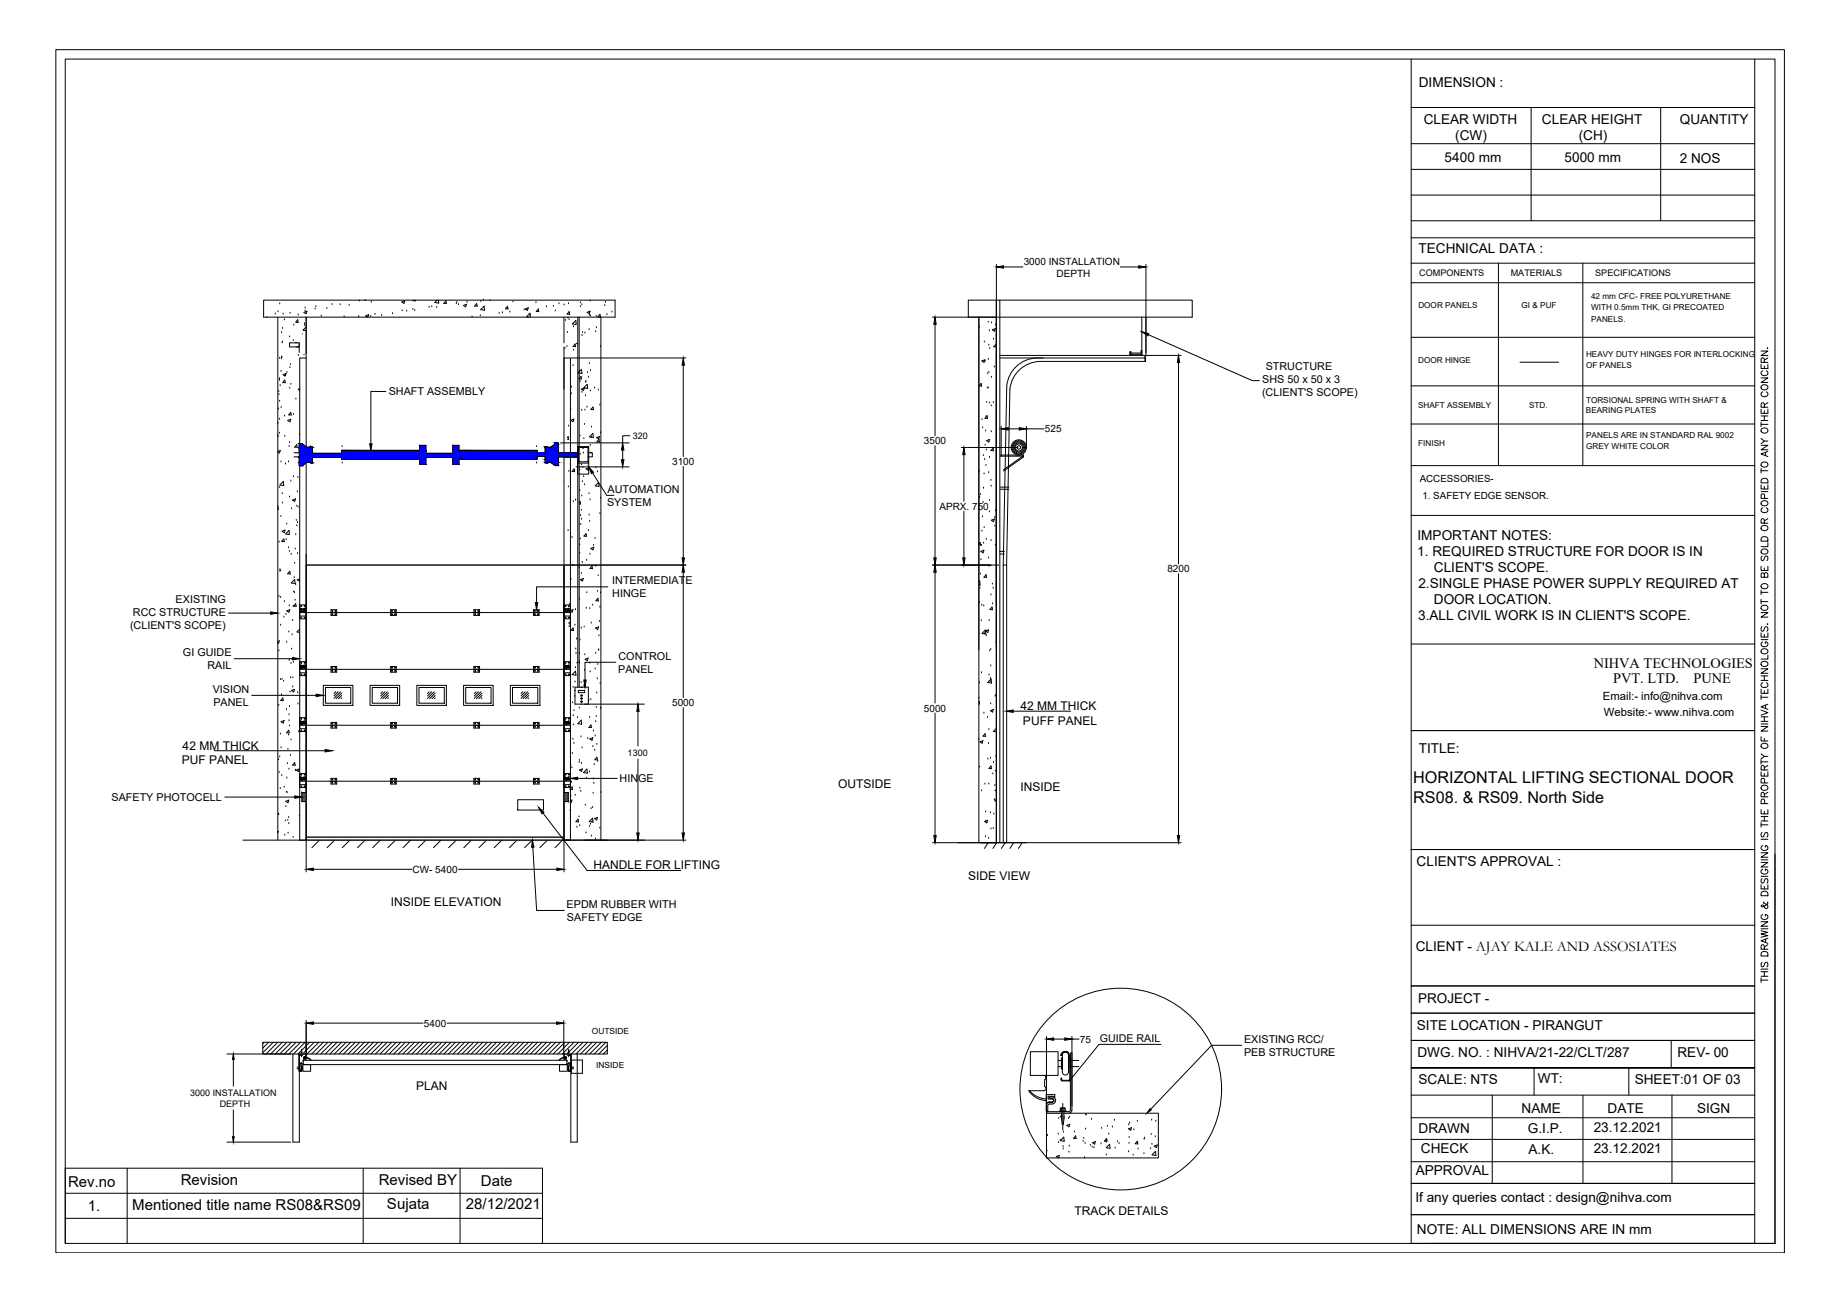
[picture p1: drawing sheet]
<svg xmlns="http://www.w3.org/2000/svg" width="594mm" height="420mm" viewBox="0 0 594 420" stroke-linecap="round" stroke-linejoin="round" font-family="sans-serif">
<defs><g id="words">
<g font-size="5.2">
<text x="456.5" y="253">HORIZONTAL LIFTING SECTIONAL DOOR</text>
<text x="456.5" y="259.3">RS08. &amp; RS09. North Side</text>
</g>
<g font-size="4.8">
<text x="22" y="383.2">Rev.no</text>
<text x="58.4" y="382.6">Revision</text>
<text x="122.3" y="382.6">Revised BY</text>
<text x="155.3" y="383">Date</text>
<text x="28.3" y="391.1">1.</text>
<text x="42.7" y="390.6">Mentioned title name RS08&amp;RS09</text>
<text x="125" y="390.5">Sujata</text>
<text x="150.5" y="390.5">28/12/2021</text>
</g>
<g font-size="4.6">
<text x="514.8" y="215.9">NIHVA TECHNOLOGIES</text>
<text x="521.1" y="220.7">PVT. LTD.</text>
<text x="547" y="220.7">PUNE</text>
</g>
<g font-size="4.4">
<text x="458.3" y="28">DIMENSION :</text>
<text x="459.9" y="40">CLEAR WIDTH</text>
<text x="498.1" y="40">CLEAR HEIGHT</text>
<text x="542.7" y="40">QUANTITY</text>
<text x="470.1" y="45.2">(CW)</text>
<text x="510" y="45.2">(CH)</text>
<text x="466.7" y="52.4">5400 mm</text>
<text x="505.4" y="52.4">5000 mm</text>
<text x="542.6" y="52.5">2 NOS</text>
<text x="458.2" y="81.6">TECHNICAL DATA :</text>
<text x="457.9" y="179.6">1. REQUIRED STRUCTURE FOR DOOR IS IN</text>
<text x="457.9" y="174.4">IMPORTANT NOTES:</text>
<text x="463.2" y="184.8">CLIENT'S SCOPE.</text>
<text x="458.2" y="190">2.SINGLE PHASE POWER SUPPLY REQUIRED AT</text>
<text x="463.2" y="195.1">DOOR LOCATION.</text>
<text x="458.1" y="200.3">3.ALL CIVIL WORK IS IN CLIENT'S SCOPE.</text>
<text x="458.3" y="243.1">TITLE:</text>
<text x="457.6" y="279.7">CLIENT'S APPROVAL :</text>
<text x="457.4" y="307.1">CLIENT - AJAY KALE AND ASSOSIATES</text>
<text x="458.1" y="324.1">PROJECT -</text>
<text x="457.7" y="332.8">SITE LOCATION - PIRANGUT</text>
<text x="457.9" y="341.4">DWG. NO. : NIHVA/21-22/CLT/287</text>
<text x="541.9" y="341.4">REV- 00</text>
<text x="458.2" y="350.1">SCALE: NTS</text>
<text x="496.8" y="349.9">WT:</text>
<text x="528.1" y="350.1">SHEET:01 OF 03</text>
<text x="491.5" y="359.4">NAME</text>
<text x="519.3" y="359.4">DATE</text>
<text x="548.2" y="359.4">SIGN</text>
<text x="458.3" y="365.9">DRAWN</text>
<text x="493.6" y="365.8">G.I.P.</text>
<text x="514.9" y="365.4">23.12.2021</text>
<text x="459" y="372.4">CHECK</text>
<text x="493.8" y="372.8">A.K.</text>
<text x="514.9" y="372.4">23.12.2021</text>
<text x="457.3" y="379.6">APPROVAL</text>
<text x="457.2" y="388.2">If any queries contact : design@nihva.com</text>
<text x="457.7" y="398.6">NOTE: ALL DIMENSIONS ARE IN mm</text>
</g>
<g font-size="3.9">
<text x="329.7" y="229.4">42 MM THICK</text>
<text x="330.5" y="234.1">PUFF PANEL</text>
<text x="59" y="242.2">42 MM THICK</text>
<text x="58.8" y="246.8">PUF PANEL</text>
<text x="270.8" y="254.5">OUTSIDE</text>
<text x="329.6" y="255.4">INSIDE</text>
<text x="191.7" y="280.5">HANDLE FOR LIFTING</text>
<text x="312.8" y="284.3">SIDE VIEW</text>
<text x="126.2" y="292.7">INSIDE ELEVATION</text>
<text x="134.5" y="352.1">PLAN</text>
<text x="347.1" y="392.2">TRACK DETAILS</text>
</g>
<g font-size="3.7">
<text x="517.8" y="226.1">Email:- info@nihva.com</text>
<text x="518.1" y="231.4">Website:- www.nihva.com</text>
</g>
<g font-size="3.5">
<text x="408.9" y="119.6">STRUCTURE</text>
<text x="407.8" y="123.8">SHS 50 x 50 x 3</text>
<text x="125.6" y="127.7">SHAFT ASSEMBLY</text>
<text x="407.7" y="128">(CLIENT'S SCOPE)</text>
<text x="196.3" y="159.1">AUTOMATION</text>
<text x="196.1" y="163.3">SYSTEM</text>
<text x="197.8" y="188.6">INTERMEDIATE</text>
<text x="56.7" y="194.7">EXISTING</text>
<text x="197.8" y="192.9">HINGE</text>
<text x="42" y="203.1">(CLIENT'S SCOPE)</text>
<text x="42.9" y="198.9">RCC STRUCTURE</text>
<text x="59.1" y="211.9">GI GUIDE</text>
<text x="199.8" y="213.1">CONTROL</text>
<text x="67" y="216.1">RAIL</text>
<text x="199.7" y="217.2">PANEL</text>
<text x="68.7" y="223.8">VISION</text>
<text x="68.9" y="227.9">PANEL</text>
<text x="200.2" y="252.6">HINGE</text>
<text x="36" y="258.7">SAFETY PHOTOCELL</text>
<text x="183" y="293.2">EPDM RUBBER WITH</text>
<text x="183.2" y="297.4">SAFETY EDGE</text>
<text x="355.3" y="336.5">GUIDE RAIL</text>
<text x="401.9" y="336.7">EXISTING RCC/</text>
<text x="401.9" y="340.9">PEB STRUCTURE</text>
</g>
<g font-size="3.2">
<text x="330.7" y="85.4">3000 INSTALLATION</text>
<text x="341.3" y="89.3">DEPTH</text>
<text x="298.5" y="143.5">3500</text>
<text x="337.6" y="139.6">525</text>
<text x="217.1" y="150.2">3100</text>
<text x="458.6" y="155.8">ACCESSORIES-</text>
<text x="459.5" y="161">1. SAFETY EDGE SENSOR.</text>
<text x="303.5" y="164.6">APRX. 750</text>
<text x="377.1" y="184.8">8200</text>
<text x="217.1" y="228">5000</text>
<text x="298.5" y="229.8">5000</text>
<text x="133.3" y="281.9">CW- 5400</text>
<text x="137" y="331.6">5400</text>
<text x="348.9" y="336.7">75</text>
</g>
<g font-size="2.9">
<text x="458.5" y="89.2">COMPONENTS</text>
<text x="488" y="89.2">MATERIALS</text>
<text x="515.3" y="89.2">SPECIFICATIONS</text>
<text x="204.4" y="141.7">320</text>
<text x="202.8" y="244">1300</text>
<text x="61.5" y="353.9">3000 INSTALLATION</text>
<text x="71" y="357.4">DEPTH</text>
</g>
<g font-size="2.7">
<text x="191.2" y="333.9">OUTSIDE</text>
<text x="192.6" y="345">INSIDE</text>
</g>
<g font-size="2.6">
<text x="458.2" y="99.6">DOOR PANELS</text>
<text x="491.5" y="99.6">GI &amp; PUF</text>
<text x="514" y="96.6">42 mm CFC- FREE POLYURETHANE</text>
<text x="514" y="100.2">WITH 0.5mm THK, GI PRECOATED</text>
<text x="514" y="104.1">PANELS.</text>
<text x="458.2" y="117.2">DOOR HINGE</text>
<text x="512.4" y="115.2">HEAVY DUTY HINGES FOR INTERLOCKING</text>
<text x="512.4" y="118.8">OF PANELS</text>
<text x="458.1" y="131.8">SHAFT ASSEMBLY</text>
<text x="494" y="131.8">STD.</text>
<text x="512.4" y="130.3">TORSIONAL SPRING WITH SHAFT &amp;</text>
<text x="512.3" y="133.4">BEARING PLATES</text>
<text x="512.4" y="141.4">PANELS ARE IN STANDARD RAL 9002</text>
<text x="458.2" y="144.1">FINISH</text>
<text x="512.4" y="145.1">GREY WHITE COLOR</text>
</g>
</g></defs>
<!-- layer: 0 -->
<g fill="none" stroke="#000" stroke-width=".32">
<path d="M18 16h558.4v388.6h-558.4zM21.1 19.1h552.3v382.5h-552.3zM455.9 19.1v382.5h111v-382.5M455.9 34.7h111M494.6 34.7v36.6M536.5 34.7v36.6M455.9 54.7h111M455.9 46.4h111M455.9 76.8h111M455.9 63h111M455.9 71.3h111M85.2 96.9h113.5v5.5h-113.5z"/>
<path d="M90.4 98.1h.1M98.6 99.5h.1M101.8 99.8h.1M102 99.1h.1M105.6 99.6h.1M107.3 98.4h.1M109.9 98.4h.1M112.8 98.6h.1M116.1 97.2h.1M118 97h.1M119.9 97.6h.1M129.8 97.5l1-.3-.3 .8z"/>
<path d="M133.4 99.9h.1M133.5 96.9l-.1 .2 .8 .1v-.3M138.6 99.2h.1M139.5 99.1h.1M141.1 99.3h.1M141.2 96.9l-.7 .8 1.2 .2-.1-1M144 97.2l.2 .8h-.8zM147.4 98.1h.1M147.6 97.7h.1M148.1 98.4h.1M149.8 98.6l.9-.3-.3 .8zM150.9 97.6h.1"/>
<path d="M154 98l.2 .9-.9-.1zM155.3 97.4h.1M156.1 96.9h.1M156.4 98.9l.1 1.3-1.2-.2zM158.3 97.2h.1M163.9 98.9l.2 .9-.8-.1zM165.7 97.5h.1M169.7 99.8l1-.4-.3 .8zM173.1 97.8h.1M173.9 99.8l.2 .8h-.9zM176.5 99.1h.1M178.8 98.9h.1"/>
<path d="M180.6 98.1h.1M182.2 98.5h.1M183.6 98.1h.1M187.5 99h.1M187.5 97.8h.1M188 98.4h.1M190.6 97.2h.1M195.4 98.7h.1M195.6 97.6h.1M321.9 85.4v186.7M324.2 86.2h6.2M361.9 86.2h6"/>
<path d="M370.2 85.4v29.4M455.8 85h111M455.9 91.3h111M484.1 85v65.4M511.3 85v65.4M86.2 102.4h.1M88.9 101.4h.1M89.7 102.4v168.9M89.8 100.7h.1M90.3 115.7h.1M90.8 119.9h.1M90.9 115.9h.1"/>
<path d="M90.9 107.4h.1M90.9 115.3h.1M91.1 115.5h.1M91.1 110.7h.1M91.3 110.5h.1M91.3 106.1h.1M91.5 101.5h.1M91.9 103.3h.1M93.6 110.7h3.1v1.3h-3.1zM93.6 108.8h.1M93.7 118.8h.1M93.7 101.2h.1"/>
<path d="M93.8 117.8h.1M94.7 110h.1M94.9 105h.1M95.4 110.7h.3M95.6 112h1.1v1.8M96.2 103.2l.1 .9h-.8zM96.3 101.7h.1M96.3 114.8h.1M96.7 110.7v1.3M96.8 115.6h2.1v155.7h-2.1zM97.8 107.8v.1M98.2 100.9l1-.4-.3 .9z"/>
<path d="M98.3 114.5l-.2 .1M98.4 104.5h.1M98.4 105.1h.1M98.6 100.5h.1M98.9 105.6l-1 1 1 .2M98.9 102.4v13.2M103.8 102.1h.1M111.2 102.4h.1M115.9 102.2h.1M118.8 102.4l-.7-.4 1-.4-.3 .8M119.8 102.2h.1M121.1 101.5h.1"/>
<path d="M123.3 101.9h.1M126.8 101.3h.1M129.9 100.4h.1M131.4 100.5h.1M134 100.3h.1M152.5 102.4h.1M155.2 102h.1M161.3 101.2h.1M162.3 101h.1M164.7 100.8h.1M169.3 100.1h.1M170 100.1h.1"/>
<path d="M170.9 102.4l-.8-.1 1.1-1.1 .1 1.2M171.3 101.8h.1M179.4 100.4h.1M182.2 115.6h2.1v155.7h-2.1zM182.2 102.4v8.3M182.2 112v13.7M182.5 112.6h.1M182.7 103.5h.1M183.1 112h.1M183.3 107.3h.1M183.5 102.7h.1M183.8 103.3h.1"/>
<path d="M183.9 100.6l.1 .9-.8-.1zM184.6 115.6h37M185.1 118.1h.1M185.3 105.5h.1M185.3 113.1h.1M185.8 111.1l.1 .9-.8-.1zM186 103.5l.2 1.3-1.3-.2zM186.6 110.8l-.3 .1 .3 .3M186.7 102.4v119.5M187.1 102.4v119.5M187.2 120h.1M187.9 119.3l.1 1.3-1.2-.2z"/>
<path d="M188 108.3h.1M188.2 107.4h.1M189 107.6h.1M189.6 100.9l1-.4-.3 .8zM190.3 106.5h.1M190.4 117.4h.1M190.5 101.8h.1M190.8 119.7h.1M190.8 102.1h.1M192.4 107.1h.1M192.6 102.1h.1M192.7 105.8h.1"/>
<path d="M193.8 101.5l.2 .9-.9-.1zM194 111.9h.1M194.1 102.4v168.9M196.1 101.7h.1M197.7 100.8h.1M220.7 117.9v29.6M301.2 102.4h83.9v-5.5h-72.3v5.5M302.1 104.7v36.1M316.2 102.4h5.7v169.7h-5.7zM316.2 102.4v107.5M316.4 105.7h.1M317.2 116.6l1-.4-.3 .8z"/>
<path d="M318 110.5h.1M318.3 116.7h.1M319.2 104.1h.1M319.3 116.1h.1M319.4 111.5h.1M319.6 106.8h.1M319.7 112.6h.1M320.3 104.3h.1M320.6 106.5l.9-.4-.2 .9zM321 109.6h.1M321.2 118.5h.1M321.6 105h.1"/>
<path d="M321.9 111.1l-.9 .9 .9 .1M365 113.6h.3v1h-.3zM365.3 114.4h3.6M368.9 102.4v12.4M368.9 113.2h-.3v.8h-3.3M370 115.6h-34.8a10 10 0 0 0-10 9.1l-1.1 57.8M370 114.8v1.9h-33.8a10 10 0 0 0-10 9.1M370.3 114.8h11.2M371 108.1l33.6 14.8h2.3M380.7 117.1v65M455.9 108.9h111M491 117h12.5"/>
<path d="M568.9 117.7v1.3h2.2v-1.3M568.9 113.4h2.2l-2.2 1.4h2.2M569.4 119.7a.8 .8 0 0 0-.5 1 .8 .8 0 0 0 .8 .6h.6a.8 .8 0 0 0 .8-.6 .8 .8 0 0 0-.5-1M570 117l-.2-1.2-.3-.2-.4 .1-.2 1.3h2.2M570 118.2v.8M570.9 112.4h.2zM571.1 115.6l-1.1 .7M89.8 136.7h.1M89.9 132.1h.1M90.1 126.4h.1M90.1 127.5h.1M90.3 139.9h.1"/>
<path d="M90.3 122.8h.1M90.3 135.4h.1M90.3 122.3h.1M90.3 129.6h.1M90.5 124.6h.1M90.8 131.6h.1M91.4 121l1-.4-.3 .9zM91.9 134.4h.1M92 122.7l.2 .9-.9-.1zM92.7 120.3h.1M93 135.8l.9-.4-.3 .8zM93.6 125.4h.1"/>
<path d="M93.9 133.2l.2 .8h-.8zM94 124.1h.1M94.8 133.8h.1M95.6 128.9h.1M96.8 125.5l-.5 .2 .5 .3M124.7 126.5l-4.9-.1v16.9M183.7 137.6h.1M184.4 132.2h.1M184.4 135.7l1-.3-.3 .8zM184.5 127.2h.1M184.7 125h.1M187.4 123.2h.1"/>
<path d="M187.7 121.5l.2 .9-.9-.1zM187.8 125.7l1-.4-.3 .8zM187.9 132.5h.1M188 126.7h.1M188.8 137.1h.1M189 132.4h.1M189.1 127.8h.1M189.2 123.5h.1M189.3 123.2h.1M189.6 131.5h.1M189.7 124.1l.1 1.4-1.2-.2zM189.8 120.3h.1"/>
<path d="M190.1 121.8h.1M190.7 126.3h.1M191.1 137.9h.1M191.5 140l.2 1.3-1.3-.2zM191.6 131.4l.1 .9-.8-.1zM192.1 125.3h.1M193.3 126h.1M193.8 130.8h.1M194 139.8h.1M316.9 123.8l.2 .9-.8-.1zM317.2 135.5h.1M317.4 138.2h.1"/>
<path d="M318.4 139.2h.1M318.6 134.6h.1M318.7 129.9h.1M318.9 134.3l.1 .8h-.8zM318.9 125.3h.1M319.1 120.7h.1M319.3 125.3h.1M319.5 120.3h.1M319.7 130.1h.1M320.2 131.1h.1M320.2 139.4h.1M320.3 121.9h.1"/>
<path d="M320.9 130.1h.1M323.4 137.7v9.6M325.7 138.5h3.6M326.2 125.8l-1 56.7M331.6 137.7v6.5M331.6 138.5h5.7M455.8 124.6h111M455.8 136.9h111M568.9 132.1v1.4h2.2v-1.4M568.9 122h2.2l-2.2 1.5h2.2M568.9 136.3v1.5M568.9 137.1h2.2"/>
<path d="M568.9 135.8h2.2M568.9 134.3h2.2M569 138.6a1.09 1.09 0 0 1 1.4-.4 1.09 1.09 0 0 1 .6 1.3 1.09 1.09 0 0 1-1.4 .4 1.09 1.09 0 0 1-.6-1.3zM569 124.7a1.09 1.09 0 0 1 1.4-.5 1.09 1.09 0 0 1 .6 1.3 1.09 1.09 0 0 1-1.4 .4 1.09 1.09 0 0 1-.6-1.2zM569.4 126.5a.8 .8 0 0 0-.5 1 .8 .8 0 0 0 .8 .6h.6a.8 .8 0 0 0 .8-.6 .8 .8 0 0 0-.5-1M570 131.5l-.2-1.2-.7-.1-.2 1.3h2.2M570 132.7v.8M570 134.3v1.5M571.1 130.1l-1.1 .7M89.7 140.4v.6M89.7 145.8l.9-.3-.3 .8-.6-.4M90.2 157.5h.1"/>
<path d="M90.8 149.2h.1M91.2 159.4h.1M91.5 155.5l.2 1.3-1.3-.2zM92 140.9h.1M92.2 149.9h.1M93.2 149.2h.1M93.4 144.2h.1M93.6 142.9h.1M94 155.4h.1M94.8 154h.1M95 147.5h1.7v2.9h1.1l1.3-1.1 1.8 .2v-1.8h9.5v.6h24.3l.4-.1M95.8 143.6l.2 .9-.8-.1z"/>
<path d="M96.1 158.8h.1M96.2 154.2h.1M96.4 149.6h.1M96.6 145h.1M96.7 148.3h.1M96.7 140.3h.1M100.3 144.3h.1M100.3 144.3v.1h-1.2l-1.3-1.1h-1.1v2.9h-1.7M100.3 144.3h.6v2.1h9.5v-1h24.3l.4 .2M110.5 144.3h.1M110.5 149.5h.1M135.1 145.6h.1"/>
<path d="M135.1 148.2h.1M135.1 145.6h.5v-1.8h2v2.6h8.7v-2.6h2v1.8h.5M135.1 148.2h.5v1.7h2v-2.2h8.7v2.2h2v-1.7h.5M148.8 145.6h.1M148.8 148.2h.1M148.8 145.6l.3-.2h24.4v1M173.3 144.3h.1M173.3 149.5h.1M181.1 143h22.1M183.3 141.3l.2-.3 .2 .9-.4-.1M183.6 157.3h.1M183.8 152.2h.1"/>
<path d="M185.5 151.5l.1 .8-.8-.1zM185.6 152.1h.1M186.1 150.8h17.1M186.6 146.2h-6.2v-3.2h-1.1v.4l-1.4 1-1.8-.2v2.2h-2.6M186.6 144.2h3.6v5.4h-3.6zM186.6 149.6v3.5h3.6v-3.5M186.6 147.5h-6.2v2.9h-1.1l-1.4-1.1-1.8 .2v-2.1h-2.6v.9h-24.4l-.3-.1M186.8 144.5h3.1v4.6h-3.1zM187.3 151.8h.1M187.3 158.4h.1M187.4 140.8h.1M187.4 146.8h.1"/>
<path d="M187.9 150.1h.1M188.1 155.6h.1M188.3 150.9h.1M188.3 145h.1M188.5 146.3h.1M188.6 153.9h.1M188.6 141.7h.1M188.9 156.6h.1M189.3 151.4l1-.4-.3 .9zM189.9 146.2h1.5v1.3h-1.5M190.3 159.4h.1M190.7 143.8h.1"/>
<path d="M190.9 146.3h.1M191.1 141.3h.1M191.4 152.7l4.6 7.3h2.3M192.5 151.1h.1M192.7 141.3l1-.3-.3 .8zM193 152.4h.1M193.4 155.8l.1 1.3-1.2-.2zM193.5 141.9l.2 .9-.9-.1zM201.2 145.3v3.2M203.5 140.7h-2.3v2.3M220.7 150.7v29.5M302.1 144v36.2"/>
<path d="M310.6 144.5h18.2M311.4 146.8v15.1M316.2 152v.3M316.7 159.7h.1M317.7 147.1h.1M317.7 157.7h.1M317.9 153h.1M318.1 148.4h.1M318.2 143.8h.1M318.5 150.3h.1M318.7 145.3h.1M318.7 142.3l1-.4-.3 .9z"/>
<path d="M319.4 152.6h.1M319.7 147.7h.1M320.1 155.1h.1M320.2 157h.1M320.8 144.7l.2 .9-.9-.1zM323.2 147h7.4v.6l-6.4 4.5M323.2 147.3h7.1l-6.2 4.5M455.9 150.4h111M568.9 156.6v1.3h2.2v-1.3M568.9 143.8h2.2l-2.2 1.5h2.2M568.9 151.3v1.4M568.9 158.8h2.2"/>
<path d="M568.9 152h2.2M568.9 141.6l1.1 .8M569 154.9a1.23 1.23 0 0 1 2.1 .3v.7h-2.2zM569.2 149.4a1.07 1.07 0 0 1 1.3-.1 1.07 1.07 0 0 1 .5 1.1 1.09 1.09 0 0 1-1.4 .5 1.09 1.09 0 0 1-.6-1.3zM570 157.1v.8M570.4 146.1v1M571.1 145.8l-2.2 .8 2.2 .9M571.1 142.4h-1.1l-1.1 .9M89.7 163.6h.1M89.7 163.6l.2 .9h-.2M90.2 175h.1M90.7 166.8h.1"/>
<path d="M91.1 171.6l1-.4-.3 .8zM91.2 162.5h.1M91.7 174.1l.1 .8h-.8zM92.5 174.2h.1M92.6 169.2h.1M93.2 176.9h.1M93.4 171.3l.1 1.3-1.2-.1zM93.5 178.1h.1M93.5 160.5h.1M94.1 179h.1M94.2 164.3h.1M94.5 161.5l1-.4-.3 .9z"/>
<path d="M95.4 177.3h.1M95.5 172.7h.1M95.7 168.1h.1M95.9 163.4h.1M95.9 169.8h.1M96.1 168.8h.1M96.1 178.8h.1M96.3 163.8h.1M98.9 179v92.3M183.5 171.2v.1M184.8 173.6h.1M185.2 162h.1"/>
<path d="M186 161.5h.1M187.1 162.2l.3-.3 .1 .9-.4-.1M187.3 178.7h.1M187.3 176h.1M187.4 174h.1M187.6 166.5h.1M187.6 169.4h.1M187.8 164.8h.1M187.8 167.7h.1M187.9 160.2h.1M189.3 172.3l.2 .9-.9-.1zM190.1 171.4h.1"/>
<path d="M190.3 166.4h.1M190.5 168.4h.1M190.6 179h.1M190.6 161.4h.1M190.9 177.1l.9-.4-.2 .9zM191.8 176.2h.1M192.2 173.9h.1M193.8 165.9h.1M194 160.9h.1M311.4 165.1v15.1M316.2 175.6l.4-.4 .2 .8h-.6M316.5 160.6h.1"/>
<path d="M316.9 178.1l.9-.4-.2 .8zM317.1 176.1h.1M317.2 171.5h.1M317.4 166.9h.1M317.6 162.3h.1M317.8 175.4h.1M317.9 170.4h.1M318.6 174.2h.1M319.6 161.6h.1M319.6 165.3h.1M320.2 174.6h.1M320.2 168l1-.4-.3 .9z"/>
<path d="M321.3 167.1h.1M321.4 169.9h.1M321.6 176.1h.1M321.6 164.9h.1M455.9 166.5h111M569 173.7a1.23 1.23 0 0 1 2.1 .3v.8h-2.2zM569 162.1a1.09 1.09 0 0 1 1.4-.4 1.09 1.09 0 0 1 .6 1.2 1.09 1.09 0 0 1-1.4 .5 1.09 1.09 0 0 1-.6-1.3zM569.2 179.6l-.3 .5 .3 .9 .5-.2 .8-1.2h.3l.3 .5-.3 .9M569.2 177.5a1.07 1.07 0 0 1 1.3-.2 1.07 1.07 0 0 1 .5 1.2 1.09 1.09 0 0 1-1.3 .5 1.09 1.09 0 0 1-.7-1.3zM569.2 169.9a1.07 1.07 0 0 1 1.3-.1 1.07 1.07 0 0 1 .5 1.1 1.09 1.09 0 0 1-1.4 .5 1.09 1.09 0 0 1-.6-1.3zM569.4 164a.8 .8 0 0 0-.5 .9 .8 .8 0 0 0 .8 .7h.6a.8 .8 0 0 0 .8-.7 .8 .8 0 0 0-.5-.9M570 169l-.2-1.3-.3-.2-.4 .1-.2 1.4h2.2"/>
<path d="M570.1 161l-.1-1.3-.4-.2-.5 .1-.2 1.4h2.2M571.1 175.3v1.2h-2.2M571.1 167.5l-1.1 .7M73.8 198h13.6M90.1 192.6h.1M90.4 184.5h.1M90.4 184h.1M90.7 192.9h.1M90.7 184.3h.1M91.7 199.3h.1M91.9 194.3h.1M92.4 198.4h.1"/>
<path d="M92.6 197.3l1-.4-.3 .8zM93.5 195.7h.1M93.6 184.5l.2 .9-.9-.1zM94.7 195.8h.1M94.9 191.2h.1M95 186.5h.1M95.1 191.4h.1M95.2 187.1l.1 1.4-1.2-.2zM95.2 181.9h.1M95.4 193.8h.1M95.5 188.8h.1M95.5 195l.2 .8-.8-.1z"/>
<path d="M96.8 186.9l-.8 .3 .7 .5 .1-.3M96.8 195.4v4.5h2.1M98.9 182.5h83.3v88.8M98.9 197.8h83.3M106.9 196.9h1.9v1.9h-1.9zM126.2 196.9h1.8v1.9h-1.8zM153.1 196.9h1.8v1.9h-1.8zM172.3 196.9h1.9v1.9h-1.9zM182.5 182.5h39.1M184.1 195.1h.1M184.1 197.2l1-.3-.3 .8zM184.3 195.4v4.5h-2.1"/>
<path d="M184.5 187.1h.1M185 182.5h.1M185.9 196.9h.1M187.1 183.3h.1M187.2 193.5h.1M187.5 187.2l1-.4-.3 .8zM187.8 185.2h.1M188.1 181.6h.1M189.4 196.4h.1M189.5 181h.1M189.6 191.4h.1M190.5 196.6h.1"/>
<path d="M191.2 182.8l.2 .8h-.8zM191.5 195.4h.1M192.4 182.9h.1M193 191h.1M193.2 193.2l.1 .9-.8-.1zM193.2 185.9h.1M193.8 196.1h.1M194 191.5h.1M196.3 189.5h-23v5.1M220.7 184.8v40.5M301.2 182.5h21.5M302.1 184.8v42.3"/>
<path d="M316.2 187.9l.3-.3 .1 1.4-.4-.1M316.4 194.6h.1M316.5 190h.1M316.7 185.4h.1M316.9 180.8h.1M317.2 195.5h.1M317.8 195.7h.1M318.5 185.6l.2 .9-.8-.1zM319.4 180.2h.1M319.6 182.9h.1M320.1 192.2h.1M320.5 196.1l.1 .8-.8-.1z"/>
<path d="M320.6 188.6h.1M320.7 195h.1M320.8 190h.1M321.9 193.7v.1M380.7 185.3v84.5M568.9 197.8h2.2l-2.2 1.5h2.2M568.9 182.9v1.3h2.2v-1.3M568.9 190.6v1.4M568.9 193.6v1.4M568.9 194.3h2.2M568.9 191.3h2.2M569 195.9a1.09 1.09 0 0 1 1.4-.5 1.09 1.09 0 0 1 .6 1.3 1.09 1.09 0 0 1-1.4 .4 1.09 1.09 0 0 1-.6-1.2z"/>
<path d="M569.2 188.7a1.07 1.07 0 0 1 1.3-.2 1.07 1.07 0 0 1 .5 1.2 1.09 1.09 0 0 1-1.4 .5 1.09 1.09 0 0 1-.6-1.3zM570 185.5l.4-.5 .5 .1 .2 .4v.9h-2.2l.2-1.3 .7 .1 .2 1.2M570 183.4v.8M75.7 212.7h18.8M89.7 207.2l.5-.2-.2 .8-.3-.1M90.1 210.2h.1M90.6 219.5h.1M90.7 201.9h.1M91.1 219.4h.1M91.6 220h.1M92.6 207.4h.1M93.3 204.1h.1"/>
<path d="M93.4 213.3h.1M93.9 218.9h.1M94 214.3h.1M94.2 209.7h.1M94.3 212.9h.1M94.4 205h.1M94.5 200.4h.1M94.6 218.9h.1M94.8 213.9h.1M96.8 206.1v.1M96.8 203.2l-.9 .9 .9 .1M96.8 213.7v4.5h2.1"/>
<path d="M98.9 216.2h83.3M106.9 215.2h1.9v1.9h-1.9zM126.2 215.2h1.8v1.9h-1.8zM153.1 215.2h1.8v1.9h-1.8zM172.3 215.2h1.9v1.9h-1.9zM183.7 201.3l.4-.4 .1 1.3h-.5M184.3 213.7v4.5h-2.1M185.1 202.8l.2 .9-.8-.1zM185.7 201.9h.1M185.9 216.7l.2 1.4-1.3-.2zM185.9 215.6h.1M186 209.6h.1"/>
<path d="M186.1 211h.1M186.3 206.4h.1M186.6 213.8l-.2 .2h.2M187.1 213.4v.7M187.2 211.1h.1M187.3 206.7h.1M187.8 202.8h.1M188.7 202.5h.1M188.8 216.5h.1M188.9 211.5h.1M189 212.9l1-.4-.3 .9zM190.5 214.2h.1"/>
<path d="M190.7 217h.1M191 201.2h.1M192.3 216h.1M192.4 202.8l1-.3-.3 .8zM192.5 211h.1M193 219.2h.1M193.1 214.6h.1M193.3 210h.1M193.4 209.9h.1M193.5 205.3h.1M193.6 200.7h.1M198.9 213.9h-9.9v5.7"/>
<path d="M317 200.5h.1M317.1 217.3h.1M318 204.7h.1M318.3 203.5l.2 1.3-1.3-.2zM318.4 203.8l1-.4-.3 .9zM318.6 205.3h.1M319.5 218h.1M319.5 200.4h.1M319.8 210.2h.1M320 219.1h.1M320.1 215.1h.1M320.1 209.7h.1"/>
<path d="M320.2 219.3l.1 1.3-1.2-.2zM321.9 207.1v.2M455.9 208h111M568.9 216h2.2l-2.2 1.4h2.2M568.9 204.4v1.3h2.2v-1.3M568.9 219.7h2.2M568.9 218.3h2.2M568.9 206.6h2.2M569 214a1.09 1.09 0 0 1 1.4-.4 1.09 1.09 0 0 1 .6 1.2 1.09 1.09 0 0 1-1.4 .5 1.09 1.09 0 0 1-.6-1.3zM569 209.9a1.09 1.09 0 0 1 1.4-.4 1.09 1.09 0 0 1 .6 1.3 1.09 1.09 0 0 1-1.4 .4 1.09 1.09 0 0 1-.6-1.3zM569.2 202.4l-.3 .5 .3 1 .5-.2 .8-1.3h.3l.3 .5-.3 1M569.4 207.3a.8 .8 0 0 0-.5 .9 .8 .8 0 0 0 .8 .7h.6a.79 .79 0 0 0 .8-.8 .79 .79 0 0 0-.8-.8v.5"/>
<path d="M570 204.9v.8M570 218.3v1.4M570.9 201.6h.2zM571.1 211.6v1.2h-2.2M81.3 224.6h20.8M90.1 227.8h.1M90.6 237.1h.1M90.8 233.1l1-.4-.3 .8zM90.9 224.4h.1M91.4 225.4l.1 .9-.8-.1zM92.5 229.2h.1M93.2 237.4h.1"/>
<path d="M93.3 235.8l.1 .9-.8-.1zM93.4 232.8h.1M93.4 230.8h.1M93.5 228.1h.1M93.6 234.4h.1M93.7 223.5h.1M94 239h.1M94.2 223l1-.4-.3 .9zM94.5 221.9h.1M96.2 223.7h.1M96.3 227.4h.1M96.5 236.3h.1"/>
<path d="M96.8 231.8v4.4h2.1M98.9 234.2h83.3M104.4 221.3h9.6v6.5h-9.6zM105.1 222h8.2v5.1h-8.2zM106.9 233.3h1.9v1.8h-1.9zM108.5 223.4l-.6 .6M109.2 223.4l-1.3 1.3M110 223.4l-2.1 2.1M110.4 223.8l-1.8 1.8M110.4 224.6l-1 1M110.4 225.4l-.2 .2M119.5 221.3h9.6v6.5h-9.6z"/>
<path d="M120.2 222h8.2v5.1h-8.2zM123.6 223.4l-.6 .6M124.3 223.4l-1.3 1.3M125.1 223.4l-2.1 2.1M125.5 223.8l-1.8 1.8M125.5 224.6l-1 1M125.5 225.4l-.2 .2M126.2 233.3h1.8v1.8h-1.8zM134.7 221.3h9.5v6.5h-9.5zM135.3 222h8.2v5.1h-8.2zM138.7 223.4l-.6 .6M139.4 223.4l-1.3 1.3"/>
<path d="M140.2 223.4l-2.1 2.1M140.6 223.8l-1.8 1.8M140.6 224.6l-1 1M140.6 225.4l-.2 .2M149.8 221.3h9.5v6.5h-9.5zM150.4 222h8.2v5.1h-8.2zM153.1 233.3h1.8v1.8h-1.8zM153.8 223.4l-.6 .6M154.6 223.4l-1.4 1.3M155.3 223.4l-2.1 2.1M155.7 223.8l-1.8 1.8M155.7 224.6l-1 1"/>
<path d="M155.7 225.4l-.2 .2M164.9 221.3h9.5v6.5h-9.5zM165.6 222h8.1v5.1h-8.1zM168.9 223.4l-.6 .6M169.7 223.4l-1.4 1.3M170.4 223.4l-2.1 2.1M170.8 223.8l-1.8 1.8M170.8 224.6l-1 1M170.8 225.4l-.2 .2M172.3 233.3h1.9v1.8h-1.9zM184.3 231.8v4.4h-2.1M185 227h.1"/>
<path d="M185.1 238.7h.1M185.2 222h.1M185.2 231.1h.1M185.2 234.1h.1M185.4 229.5h.1M185.6 224.9h.1M185.8 220.2h.1M185.8 222.9v.2M186.6 231.8h.1M186.8 223h2.1v.7h-2.1zM187.1 228.7h.1M187.7 238h.1"/>
<path d="M187.7 220.4h.1M187.8 232.6l.1 1.3-1.2-.2zM188.6 221.5h.1M189.9 238.5h.1M190.1 227.4v-5.5h-4.3v5.5h22.4M190.2 226.3h.1M190.5 231.7h.1M190.5 238.6l1-.4-.3 .9zM190.9 225.9h.1M190.9 234.1l.2 .9-.9-.1zM191.7 236.1h.1M192.3 237.7h.1"/>
<path d="M192.5 233.1h.1M192.6 231.4h.1M192.6 228.4h.1M192.8 223.8h.1M193.9 220.8h.1M194.1 228.5l-.2 .1 .2 .1M206.1 229.7v11.2M220.7 228.5v40.5M302.1 230.3v39.5M316.2 226.6l.2 .8-.2-.1M316.2 225.5h.1M316.2 238.8h.1"/>
<path d="M316.4 220.5h.1M316.6 239.6l.9-.4-.3 .8zM317.8 230.3h.1M318.2 236.9l.2 .9-.9-.1zM319 231.7h.1M319.5 235.6h.1M319.9 220.1h.1M319.9 229.5l1-.4-.3 .9zM320 227.3h.1M321.5 224.9h.1M321.7 224.6h.1M321.9 235.2l-1 1 1 .2"/>
<path d="M327.3 229.7h18.6M455.9 235.9h111M568.9 237.9v1.4h2.2M568.9 234.6h2.2l-2.2 1.5h2.2M568.9 229.3l2.2 .8-2.2 .9M568.9 222.6v1.3h2.2v-1.3M568.9 224.4v1.5M568.9 233.8h2.2M568.9 233h2.2M568.9 231.5h2.2M568.9 225.2h2.2M569.4 220.5a.8 .8 0 0 0-.5 .9 .8 .8 0 0 0 .8 .6h.6a.8 .8 0 0 0 .8-.6 .8 .8 0 0 0-.5-.9"/>
<path d="M570 223.1v.8M570 231.5v1.5M570 238.5v.8M570.4 227.7v1.1M571.1 227.4l-2.2 .9 2.2 .8M69.2 242.5h35.8M72.6 257.4h22.6M90 245.4h.1M90.2 249.5h.1M90.4 244.4h.1M90.5 254.7h.1M90.8 241.5h.1"/>
<path d="M91 250.5h.1M91.8 254.2h.1M92.3 258.8l1-.4-.3 .8zM92.5 255.9h.1M92.7 251.2h.1M92.7 256h.1M92.8 246.6h.1M93 242h.1M93.3 248.4h.1M93.8 244h.1M95.2 246.3l.2 .8h-.9zM95.4 248.8h.1"/>
<path d="M95.5 248.9h.1M95.7 248.7l1-.4-.3 .9zM96.8 257.1l-.3 .4 .3 .1M96.8 249.8v4.5h2.1M98.9 252.3h83.3M98.9 256h-1.4v2.9h1.4M106.9 251.4h1.9v1.8h-1.9zM126.2 251.4h1.8v1.8h-1.8zM153.1 251.4h1.8v1.8h-1.8zM167.2 258.3h8.4v3.3h-8.4zM172.3 251.4h1.9v1.8h-1.9zM182.2 256h1.4v2.9h-1.4"/>
<path d="M184.2 258.6l.6-.2-.3 .8-.3-.2M184.2 252.1h.1M184.3 249.8v4.5h-2.1M184.4 247h.1M184.4 257.2h.1M184.4 252.7h.1M184.6 252.6h.1M184.7 248h.1M184.8 254.1l.2 .9-.9-.1zM184.9 243.3h.1M185.4 240.1h.1M185.8 256.8h.1"/>
<path d="M186.6 251.4h12.8M187.1 246.3h.1M187.1 245.6h.1M187.2 248.7l.9-.4-.2 .8zM187.4 254.5h.1M187.6 255.6h.1M187.9 246.6h.1M188 241.6h.1M188.5 249.5l1.1-1.1 .1 1.3-1.2-.2M189.5 251.4h.1M190.4 249.3h.1M191.5 241.1h.1"/>
<path d="M191.6 256.2h.1M191.8 251.6h.1M191.8 253h.1M191.9 246.9h.1M192.1 242.3h.1M192.8 240.4h.1M192.8 244.6l.2 .8-.8-.1zM193.1 245.9h.1M194.1 255.8h.1M206.1 245.1v23.9M316.5 247.7h.1M317.1 255.4h.1"/>
<path d="M318.2 253.2h.1M319.1 245.1h.1M319.3 240.1h.1M319.4 253.2h.1M320 244.9h.1M320.1 247.4l.2 .8h-.8zM320.7 249.9h.1M320.9 246.2h.1M321.2 258.3h.1M321.4 253.7h.1M321.6 249h.1M321.7 244.4h.1"/>
<path d="M321.9 258l-.5 .6 .5 .1M321.9 255.1l-.4 .1 .4 .3M568.9 249.3v1.3h2.2v-1.3M568.9 245.3v1.5M568.9 246h2.2M568.9 243.4l1.1 .9M569 254a1.09 1.09 0 0 1 1.4-.4 1.09 1.09 0 0 1 .6 1.2 1.09 1.09 0 0 1-1.4 .5 1.09 1.09 0 0 1-.6-1.3zM569.2 240.2a1.07 1.07 0 0 1 1.3-.1 1.07 1.07 0 0 1 .5 1.2 1.09 1.09 0 0 1-1.4 .4 1.09 1.09 0 0 1-.6-1.3zM570 257.3l-.2-1.2-.3-.2-.4 .1-.2 1.3h2.2M570 248.7l-.2-1.3-.7-.1-.2 1.4h2.2M570 249.8v.8M570.1 259.5l-.1-1.2-.4-.2-.5 .1-.2 1.3h2.2"/>
<path d="M570.1 252.8l-.1-1.2-.9-.1-.2 1.3h2.2M571.1 244.3h-1.1l-1.1 .8M571.1 255.9l-1.1 .7M571.1 247.2l-1.1 .7M89.7 268.5h.2l-.2 .5M90 262.9h.1M90 263.1h.1M92 269.7h.1M92.2 265.1h.1M92.3 260.5h.1M93 264.9h.1M93.1 269h.1"/>
<path d="M93.2 264h.1M93.3 266h.1M94.7 270.4h.1M96.7 263.6h.1M98.9 271.6v10M98.9 270.4h83.3M103.2 271.3l-2.4 2.5M108.1 271.3l-2.4 2.5M113 271.3l-2.4 2.5M117.9 271.3l-2.4 2.5M122.8 271.3l-2.4 2.5M127.7 271.3l-2.4 2.5"/>
<path d="M132.6 271.3l-2.4 2.5M137.6 271.3l-2.5 2.5M142.5 271.3l-2.5 2.5M147.4 271.3l-2.5 2.5M152.3 271.3l-2.5 2.5M157.2 271.3l-2.5 2.5M162.1 271.3l-2.5 2.5M167 271.3l-2.4 2.5M171.9 271.3l-2.4 2.5M172.1 273.6l1.3 20.4h8.9M175.4 262.6l14.3 18.5h30.3M176.8 271.3l-2.4 2.5"/>
<path d="M181.7 271.3l-2.4 2.5M182.2 271.6v10M182.2 271.3h39.4M184.2 261.8h.1M186.4 267.1h.1M186.7 264.6l.2 .8h-.8zM187.1 263.8h.1M187.3 266.6h.1M189.1 260h.1M189.3 269h.1M190.4 266.9h.1M190.8 266.2h.1"/>
<path d="M190.9 261.2h.1M191.1 270h.1M191.3 265.4h.1M191.4 264.2l.2 1.3-1.2-.2zM191.4 260.8h.1M192.1 264.3l.9-.3-.2 .8zM192.4 271h.1M193.8 267.4h.1M301.2 272.1h80.3M318.1 265.3l1-.4-.3 .9zM318.4 270.2h.1M318.4 262.2h.1"/>
<path d="M318.5 265.2h.1M319.4 270.8h.1M319.9 262.5h.1M320.1 267.7h.1M320.9 267.5h.1M321.1 262.9h.1M566.9 274.4h-111h111M568.9 278.5h2.2l-2.2 1.5h2.2M568.9 275.4h2.2l-2.2 1.4h2.2M568.9 261.5v1.3h2.2v-1.3M568.9 265.6v1.5M568.9 277.7h2.2"/>
<path d="M568.9 271h2.2M568.9 266.4h2.2M568.9 265.1h2.2M568.9 263.7h2.2M569.2 268.8l-.3 .6 .3 .9 .5-.2 .8-1.3h.3l.3 .6-.3 .9M569.4 273.1a.8 .8 0 0 0-.5 .9 .8 .8 0 0 0 .8 .7h.6a.79 .79 0 0 0 .8-.8 .79 .79 0 0 0-.8-.8v.5M570 262v.8M570 263.7v1.4M573.4 275.9v125.7h-111M101.2 280.7h31.8M148.1 280.7h31.8M455.9 298.8h111"/>
<path d="M568.9 297.7h2.2l-2.2 1.4h2.2M568.9 285.7v1.4h2.2v-1.4M568.9 300h2.2M568.9 283h2.2M569 288.2a1.23 1.23 0 0 1 2.1 .4v.7h-2.2zM569.2 283.7l-.3 .6 .3 .9 .5-.2 .8-1.3h.3l.3 .6-.3 .9M569.4 295.4a.8 .8 0 0 0-.5 .9 .8 .8 0 0 0 .8 .6h.6a.79 .79 0 0 0 .8-.8 .79 .79 0 0 0-.8-.7v.5M569.4 280.7a.8 .8 0 0 0-.5 .9 .8 .8 0 0 0 .8 .7h.6a.79 .79 0 0 0 .8-.8 .79 .79 0 0 0-.8-.8v.5M569.8 291.3l-.2 .1a2.37 2.37 0 0 1 1.5 1.6l-.6 .4-.9-1-.4-.1-.3 .3 .3 .3 .5-.1 1.3-.9 .1-.5-.2-.1M570 286.3v.8M455.9 318.4h111M568.9 300.6l2.2 .5-2.2 .5 2.2 .6-2.2 .5"/>
<path d="M568.9 316.5h2.2M568.9 315.8v1.5M568.9 315.3h2.2M568.9 313.8h2.2M568.9 313h2.2M569 307.7a1.23 1.23 0 0 1 2.1 .3v.7h-2.2zM569.2 310.8l-.3 .5 .3 .9 .5-.2 .8-1.2h.3l.3 .5-.3 .9M570 306.5l-.2-1.2-.3-.2-.4 .1-.2 1.3h2.2M570 313.8v1.5M570.4 303.3v1.1M571.1 303l-2.2 .8 2.2 .9M571.1 305.1l-1.1 .7"/>
<path d="M84.9 336.6h14v3.8h-14zM85.3 336.6l-.4 .4M86.8 336.6l-1.9 1.9M88.3 336.6l-3.4 3.4M89.7 336.6l-3.7 3.8M91.2 336.6l-3.8 3.8M92.7 336.6l-3.8 3.8M94.1 336.6l-3.7 3.8M95.6 336.6l-3.8 3.8M97.1 336.6l-3.8 3.8M98.6 336.6l-3.8 3.8M98.9 329.6v11.2"/>
<path d="M99 336.6h83.1M100 336.6l-3.7 3.8M101.2 330.4h35.5M101.5 336.6l-3.8 3.8M103 336.6l-3.8 3.8M104.4 336.6l-3.7 3.8M105.9 336.6l-3.8 3.8M107.4 336.6l-3.8 3.8M108.9 336.6l-3.8 3.8M110.3 336.6l-3.7 3.8M111.8 336.6l-3.8 3.8M113.3 336.6l-3.8 3.8"/>
<path d="M114.8 336.6l-3.8 3.8M116.2 336.6l-3.7 3.8M117.7 336.6l-3.8 3.8M119.2 336.6l-3.8 3.8M120.6 336.6l-3.7 3.8M122.1 336.6l-3.8 3.8M123.6 336.6l-3.8 3.8M125.1 336.6l-3.8 3.8M126.5 336.6l-3.7 3.8M128 336.6l-3.8 3.8M129.5 336.6l-3.8 3.8M130.9 336.6l-3.7 3.8"/>
<path d="M132.4 336.6l-3.8 3.8M133.9 336.6l-3.8 3.8M135.4 336.6l-3.8 3.8M136.8 336.6l-3.7 3.8M138.3 336.6l-3.8 3.8M139.8 336.6l-3.8 3.8M141.3 336.6l-3.8 3.8M142.7 336.6l-3.7 3.8M144.2 336.6l-3.8 3.8M144.4 330.4h35.4M145.7 336.6l-3.8 3.8M147.1 336.6l-3.7 3.8"/>
<path d="M148.6 336.6l-3.8 3.8M150.1 336.6l-3.8 3.8M151.6 336.6l-3.8 3.8M153 336.6l-3.7 3.8M154.5 336.6l-3.8 3.8M156 336.6l-3.8 3.8M157.5 336.6l-3.8 3.8M158.9 336.6l-3.8 3.8M160.4 336.6l-3.8 3.8M161.9 336.6l-3.8 3.8M163.3 336.6l-3.7 3.8M164.8 336.6l-3.8 3.8"/>
<path d="M166.3 336.6l-3.8 3.8M167.8 336.6l-3.8 3.8M169.2 336.6l-3.7 3.8M170.7 336.6l-3.8 3.8M172.2 336.6l-3.8 3.8M173.6 336.6l-3.7 3.8M175.1 336.6l-3.8 3.8M176.6 336.6l-3.8 3.8M178.1 336.6l-3.8 3.8M179.5 336.6l-3.7 3.8M181 336.6l-3.8 3.8M182.1 336.6h14.1v3.8h-14.1z"/>
<path d="M182.1 329.6v8.6M182.5 336.6l-3.8 3.8M183.6 339.9l-.5 .5M184 336.6l-3.8 3.8M185.4 336.6l-3.8 3.8M186.9 336.6l-3.1 3.1M188.4 336.6l-3.8 3.8M189.8 336.6l-3.7 3.8M191.3 336.6l-3.8 3.8M192.8 336.6l-3.8 3.8M194.3 336.6l-3.8 3.8M195.7 336.6l-3.7 3.8"/>
<path d="M196.2 337.6l-2.8 2.8M196.2 339.1l-1.3 1.3M338.1 334.7v24.5M340.4 335.6h3.6M346.3 334.7v22.5M346.3 335.6h2.3M375 337.3h-20l-9.2 11.4M401.1 337.6h-9.7l-19.7 20.7M455.9 327.2h111M455.9 336h111M539.9 336v8.9M73.3 340.4h20.6"/>
<path d="M75.4 342.1v8.7M75.4 358.5v8.6M94.6 340.4v28.4h2.1v-28.4M99 340.4h83.1M184.4 340.4v28.4h2.1v-28.4M184.6 342.3h3.5v4.3h-3.5zM185.1 344.6v.6M332.3 352.3h4.9M338.1 359.5h36.1v14.4h-36.1zM455.9 353.7h111M482.1 353.7v28.5M495.6 344.9v8.8"/>
<path d="M511.4 353.7v28.5M526.2 344.9v8.8M540.1 353.7v28.5M566.9 344.9h-111h111M41.1 377.3v24.3M73.3 368.8h20.6M117.3 377.3v24.3M148.6 377.3v24.3M338.2 371.7h.1M338.4 366.7h.1M341.2 373.5l1-.4-.3 .8zM341.9 366.3h.1"/>
<path d="M342 369h.1M342 361.2h.1M342.5 368.3h.1M342.6 360.8h.1M343.4 370.2h.1M343.5 371h.1M343.6 365.6h.1M343.6 367.2l.2 1.4-1.2-.2zM343.7 361h.1M344.6 363.4l1-.3-.3 .8zM345.2 361.2h.1M345.3 372.1h.1"/>
<path d="M345.4 370.1h.1M345.5 360.8h.1M347.1 365.6h.1M347.5 366.8l.1 .9-.8-.1zM349.9 368.6h.1M350.1 367.6h.1M350.4 373.9h.1M350.5 369.3h.1M350.7 364.6h.1M350.8 360.1h.1M350.9 360h.1M352.2 369.9h.1"/>
<path d="M352.6 361.5h.1M352.8 370.5h.1M352.9 369l1-.3-.3 .8zM353.4 370.7h.1M355.7 369.4h.1M355.9 364.4h.1M357.3 368.9h.1M357.4 373h.1M357.4 367.7l.2 .9-.8-.1zM357.5 368.4h.1M357.7 363.8h.1M358.2 366.3h.1"/>
<path d="M358.5 369.5l.1 1.4-1.2-.2zM359.4 364h.1M360 361.8h.1M360.2 370.8h.1M361 368.7h.1M361.5 369.3h.1M364.6 364.5l.9-.3-.2 .8zM364.6 372h.1M364.6 363.3h.1M364.7 369.2h.1M364.8 367.3h.1M364.9 362.7h.1"/>
<path d="M366.1 373.1h.1M366.3 364.9h.1M367.4 368.6l.2 .8h-.9zM367.4 362.1h.1M367.7 371.1h.1M369.6 372.6h.1M369.6 367.9h.1M369.7 367.6h.1M371.7 371h.1M371.9 366.4h.1M372 361.7h.1M372.1 369.5h.1"/>
<path d="M372.9 370.1l.9-.3-.2 .8zM373.2 367.1h.1M373.3 371.8l.1 1.4-1.2-.2zM373.4 362.1h.1M455.9 368h111M455.9 361h111M455.9 375.2h111M21.1 385.4v-8.1h154.1v24.3M21.1 393.5h154.1M175.2 385.4h-154.1v16.2M455.9 392.3h111M566.9 382.2h-111h111"/>
<circle cx="329.1" cy="144.5" r="2.15"/>
<circle cx="329.1" cy="144.5" r="2.46"/>
<circle cx="329.1" cy="144.5" r="1.84"/>
<circle cx="329.1" cy="144.5" r="1.49"/>
<circle cx="329.1" cy="144.5" r="1.17"/>
<circle cx="329.1" cy="144.5" r=".58"/>
<circle cx="97.3" cy="199.5" r=".12"/>
<circle cx="97.3" cy="195.7" r=".12"/>
<circle cx="98.4" cy="195.7" r=".12"/>
<circle cx="98.4" cy="199.5" r=".12"/>
<circle cx="107.3" cy="198.3" r=".13"/>
<circle cx="107.3" cy="197.3" r=".13"/>
<circle cx="108.3" cy="197.3" r=".13"/>
<circle cx="108.3" cy="198.3" r=".13"/>
<circle cx="126.6" cy="197.3" r=".13"/>
<circle cx="126.6" cy="198.3" r=".13"/>
<circle cx="127.6" cy="197.3" r=".13"/>
<circle cx="127.6" cy="198.3" r=".13"/>
<circle cx="153.5" cy="197.3" r=".13"/>
<circle cx="153.5" cy="198.3" r=".13"/>
<circle cx="154.5" cy="198.3" r=".13"/>
<circle cx="154.5" cy="197.3" r=".13"/>
<circle cx="172.8" cy="197.3" r=".13"/>
<circle cx="172.8" cy="198.3" r=".13"/>
<circle cx="173.7" cy="197.3" r=".13"/>
<circle cx="173.7" cy="198.3" r=".13"/>
<circle cx="182.7" cy="195.7" r=".12"/>
<circle cx="182.7" cy="199.5" r=".12"/>
<circle cx="183.8" cy="199.5" r=".12"/>
<circle cx="183.8" cy="195.7" r=".12"/>
<circle cx="97.3" cy="214.1" r=".12"/>
<circle cx="97.3" cy="217.8" r=".12"/>
<circle cx="98.4" cy="217.8" r=".12"/>
<circle cx="98.4" cy="214.1" r=".12"/>
<circle cx="107.3" cy="215.6" r=".13"/>
<circle cx="107.3" cy="216.7" r=".13"/>
<circle cx="108.3" cy="215.6" r=".13"/>
<circle cx="108.3" cy="216.7" r=".13"/>
<circle cx="126.6" cy="216.7" r=".13"/>
<circle cx="126.6" cy="215.6" r=".13"/>
<circle cx="127.6" cy="215.6" r=".13"/>
<circle cx="127.6" cy="216.7" r=".13"/>
<circle cx="153.5" cy="215.6" r=".13"/>
<circle cx="153.5" cy="216.7" r=".13"/>
<circle cx="154.5" cy="215.6" r=".13"/>
<circle cx="154.5" cy="216.7" r=".13"/>
<circle cx="172.8" cy="215.6" r=".13"/>
<circle cx="172.8" cy="216.7" r=".13"/>
<circle cx="173.7" cy="215.6" r=".13"/>
<circle cx="173.7" cy="216.7" r=".13"/>
<circle cx="182.7" cy="214.1" r=".12"/>
<circle cx="182.7" cy="217.8" r=".12"/>
<circle cx="183.8" cy="217.8" r=".12"/>
<circle cx="183.8" cy="214.1" r=".12"/>
<circle cx="97.3" cy="235.9" r=".12"/>
<circle cx="97.3" cy="232.1" r=".12"/>
<circle cx="98.4" cy="235.9" r=".12"/>
<circle cx="98.4" cy="232.1" r=".12"/>
<circle cx="107.3" cy="233.7" r=".13"/>
<circle cx="107.3" cy="234.7" r=".13"/>
<circle cx="108.3" cy="233.7" r=".13"/>
<circle cx="108.3" cy="234.7" r=".13"/>
<circle cx="126.6" cy="234.7" r=".13"/>
<circle cx="126.6" cy="233.7" r=".13"/>
<circle cx="127.6" cy="234.7" r=".13"/>
<circle cx="127.6" cy="233.7" r=".13"/>
<circle cx="153.5" cy="233.7" r=".13"/>
<circle cx="153.5" cy="234.7" r=".13"/>
<circle cx="154.5" cy="234.7" r=".13"/>
<circle cx="154.5" cy="233.7" r=".13"/>
<circle cx="172.8" cy="234.7" r=".13"/>
<circle cx="172.8" cy="233.7" r=".13"/>
<circle cx="173.7" cy="234.7" r=".13"/>
<circle cx="173.7" cy="233.7" r=".13"/>
<circle cx="182.7" cy="235.9" r=".12"/>
<circle cx="182.7" cy="232.1" r=".12"/>
<circle cx="183.8" cy="235.9" r=".12"/>
<circle cx="183.8" cy="232.1" r=".12"/>
<circle cx="187.8" cy="225.6" r=".25"/>
<circle cx="187.8" cy="226.6" r=".25"/>
<circle cx="187.8" cy="224.6" r=".25"/>
<circle cx="97.3" cy="250.2" r=".12"/>
<circle cx="97.3" cy="253.9" r=".12"/>
<circle cx="98.4" cy="250.2" r=".12"/>
<circle cx="98.4" cy="253.9" r=".12"/>
<circle cx="107.3" cy="252.8" r=".13"/>
<circle cx="107.3" cy="251.8" r=".13"/>
<circle cx="108.3" cy="251.8" r=".13"/>
<circle cx="108.3" cy="252.8" r=".13"/>
<circle cx="126.6" cy="252.8" r=".13"/>
<circle cx="126.6" cy="251.8" r=".13"/>
<circle cx="127.6" cy="251.8" r=".13"/>
<circle cx="127.6" cy="252.8" r=".13"/>
<circle cx="153.5" cy="252.8" r=".13"/>
<circle cx="153.5" cy="251.8" r=".13"/>
<circle cx="154.5" cy="251.8" r=".13"/>
<circle cx="154.5" cy="252.8" r=".13"/>
<circle cx="172.8" cy="251.8" r=".13"/>
<circle cx="172.8" cy="252.8" r=".13"/>
<circle cx="173.7" cy="251.8" r=".13"/>
<circle cx="173.7" cy="252.8" r=".13"/>
<circle cx="182.7" cy="250.2" r=".12"/>
<circle cx="182.7" cy="253.9" r=".12"/>
<circle cx="183.8" cy="253.9" r=".12"/>
<circle cx="183.8" cy="250.2" r=".12"/>
<circle cx="362.1" cy="351.7" r="32.6"/>
</g>
<!-- layer: at_Rect -->
<path d="M98.9 271.3v-88.8h83.3v88.8" fill="none" stroke="#000" stroke-width=".32"/>
<!-- layer: 0 -->
<path d="M98.9 271.3h83.3" fill="none" stroke="#a6a6a6" stroke-width=".32"/>
<g fill="#000" stroke="#000" stroke-width=".32">
<path d="M321.9 86.2l2.3-.4v.8zM367.9 85.8l2.3 .4-2.3 .4zM220.7 115.6l.4 2.3h-.8zM302.1 102.4l.3 2.3h-.7zM368.9 107.2l2.2 .5-.3 .7zM380.7 114.8l.4 2.3h-.8zM323.4 138.5l2.3-.4v.8zM329.3 138.1l2.3 .4-2.3 .4zM119.4 143.3h.8l-.4 2.3zM190.2 150.8l1.5 1.7-.6 .4zM200.8 148.5h.7l-.3 2.3zM201.2 143l.3 2.3h-.7z"/>
<path d="M311.4 144.5l.4 2.3h-.8zM87.4 197.6l2.3 .4-2.3 .4zM172.9 194.6h.8l-.4 2.3zM220.7 182.5l.4 2.3h-.8zM220.3 180.2h.8l-.4 2.3zM302.1 182.5l.3 2.3h-.7zM301.7 180.2h.7l-.3 2.3zM311 180.2h.8l-.4 2.3zM94.5 212.4l2.3 .3-2.3 .4zM188.6 219.6h.8l-.4 2.3zM102.1 224.2l2.3 .4-2.3 .4zM206.1 227.4l.4 2.3h-.8z"/>
<path d="M325 229.7l2.3-.4v.8zM95.2 257l2.3 .4-2.3 .4zM105 242.1l2.3 .4-2.3 .3zM184.3 251.4l2.3-.4v.8zM172 271.3l.5 2.3h-.8zM174 260.8l1.7 1.6-.6 .4zM205.7 269h.8l-.4 2.3zM220.3 269h.8l-.4 2.3zM301.7 269.8h.7l-.3 2.3zM380.3 269.8h.8l-.4 2.3zM98.9 280.7l2.3-.3v.7zM179.9 280.4l2.3 .3-2.3 .4z"/>
<path d="M98.9 330.4l2.3-.4v.8zM179.8 330l2.3 .4-2.3 .4zM338.1 335.6l2.3-.4v.8zM344 335.2l2.3 .4-2.3 .4zM75.4 340.4l.3 1.7h-.6zM371.5 358.1l.4 .4-1.4 1zM75.1 367.1h.6l-.3 1.7z"/>
</g>
<!-- layer: at_Rect -->
<path d="M98.9 270.4h83.3v.9h-83.3z" fill="none" stroke="#595959" stroke-width=".32"/>
<!-- layer: at_Entity -->
<g fill="none" stroke="#000" stroke-width=".32">
<path d="M96.8 196.5h.5v.2v-.2zM96.8 197.4h2.1M96.8 196.9h2.1M96.8 197.8h2.1M96.8 199h2.1M97.1 197.2v-.3l.2 .3h-.5h.5v.2M97.1 196.9h.1M97.3 196.7h.9h-.9M97.3 196.7h.1M97.3 197.1v.1M97.5 197.4v.2l.2-.2M97.9 197.4v-.2h.5v.2"/>
<path d="M98.2 196.7v.5h.2h-.2M98.2 196.5h.1M98.2 197.1v.1M98.4 196.5h-.2v.2M98.9 196.5h-.7v.2M98.9 195.4h-2.1v1.1M182.2 196.5h.4v.2v-.2zM182.2 197.4h2.1M182.2 196.9h2.1M182.2 197.8h2.1M182.2 199h2.1M182.4 197.2v-.3l.2 .3h-.4h.4v.2"/>
<path d="M182.4 196.9h.1M182.6 196.7h.9h-.9M182.6 196.7h.1M182.6 197.1v.1M182.9 197.4v.2l.2-.2M183.3 197.4v-.2h.5v.2M183.5 196.7v.5h.3h-.3M183.5 196.5h.1M183.5 197.1v.1M183.8 196.5h-.3v.2M184.3 196.5h-.8v.2M184.3 195.4h-2.1v1.1"/>
<path d="M96.8 214.8h.5v.2v-.2zM96.8 215.7h2.1M96.8 215.3h2.1M96.8 216.2h2.1M96.8 217.3h2.1M97.1 215.5v-.2l.2 .2h-.5h.5v.2M97.1 215.2v.1M97.3 215h.9h-.9M97.3 215h.1M97.3 215.5h.1M97.5 215.7v.2l.2-.2M97.9 215.7v-.2h.5v.2"/>
<path d="M98.2 215v.5h.2h-.2M98.2 214.8h.1M98.2 215.5h.1M98.4 214.8h-.2v.2M98.9 214.8h-.7v.2M98.9 213.7h-2.1v1.1M182.2 214.8h.4v.2v-.2zM182.2 215.7h2.1M182.2 215.3h2.1M182.2 216.2h2.1M182.2 217.3h2.1M182.4 215.5v-.2l.2 .2h-.4h.4v.2"/>
<path d="M182.4 215.2v.1M182.6 215h.9h-.9M182.6 215h.1M182.6 215.5h.1M182.9 215.7v.2l.2-.2M183.3 215.7v-.2h.5v.2M183.5 215v.5h.3h-.3M183.5 214.8h.1M183.5 215.5h.1M183.8 214.8h-.3v.2M184.3 214.8h-.8v.2M184.3 213.7h-2.1v1.1"/>
<path d="M96.8 232.9h.5v.2v-.2zM96.8 233.8h2.1M96.8 233.3h2.1M96.8 234.2h2.1M96.8 235.3h2.1M97.1 233.5v-.2l.2 .2h-.5h.5v.3M97.1 233.3h.1M97.3 233.1h.9h-.9M97.3 233.1h.1M97.3 233.5h.1M97.5 233.8v.2l.2-.2M97.9 233.8v-.3h.5v.3"/>
<path d="M98.2 233.1v.4h.2h-.2M98.2 232.9h.1M98.2 233.5h.1M98.4 232.9h-.2v.2M98.9 232.9h-.7v.2M98.9 231.8h-2.1v1.1M182.2 232.9h.4v.2v-.2zM182.2 233.8h2.1M182.2 233.3h2.1M182.2 234.2h2.1M182.2 235.3h2.1M182.4 233.5v-.2l.2 .2h-.4h.4v.3"/>
<path d="M182.4 233.3h.1M182.6 233.1h.9h-.9M182.6 233.1h.1M182.6 233.5h.1M182.9 233.8v.2l.2-.2M183.3 233.8v-.3h.5v.3M183.5 233.1v.4h.3h-.3M183.5 232.9h.1M183.5 233.5h.1M183.8 232.9h-.3v.2M184.3 232.9h-.8v.2M184.3 231.8h-2.1v1.1"/>
<path d="M96.8 250.9h.5v.3v-.3zM96.8 251.8h2.1M96.8 251.4h2.1M96.8 252.3h2.1M96.8 253.4h2.1M97.1 251.6v-.2l.2 .2h-.5h.5v.2M97.1 251.4h.1M97.3 251.2h.9h-.9M97.3 251.1v.1M97.3 251.6h.1M97.5 251.8v.3l.2-.3M97.9 251.8v-.2h.5v.2"/>
<path d="M98.2 251.2v.4h.2h-.2M98.2 250.9h.1M98.4 250.9h-.2v.3M98.9 250.9h-.7v.3M98.9 249.8h-2.1v1.1M182.2 250.9h.4v.3v-.3zM182.2 251.8h2.1M182.2 251.4h2.1M182.2 252.3h2.1M182.2 253.4h2.1M182.4 251.6v-.2l.2 .2h-.4h.4v.2M182.4 251.4h.1"/>
<path d="M182.6 251.2h.9h-.9M182.6 251.1v.1M182.6 251.6h.1M182.9 251.8v.3l.2-.3M183.3 251.8v-.2h.5v.2M183.5 251.2v.4h.3h-.3M183.5 250.9h.1M183.8 250.9h-.3v.3M184.3 250.9h-.8v.3M184.3 249.8h-2.1v1.1M78.5 271.3h117.6"/>
</g>
<!-- layer: BODY -->
<g fill="none" stroke="#000" stroke-width=".32">
<path d="M321.9 96.9v175.2M323 96.9v175.2M323 114.8h47M323 115.6h14M323.2 157.3h2.7M323.2 158h2.7M323 178.1h1.5M323 178.9h1.4M317.3 272.1h14.3M319.2 272.1l-1.2 1.9M322 272.1l-1.2 1.9M324.1 272.1v-89.6h1.1v89.6"/>
<path d="M324.7 272.1l-1.2 1.9M327.5 272.1l-1.2 1.9M330.2 272.1l-1.2 1.9"/>
</g>
<!-- layer: at_Rect -->
<path d="M98.9 182.5h83.3" fill="none" stroke="#ff9f7f" stroke-width=".32"/>
<!-- layer: DOOR -->
<g fill="none" stroke="#000" stroke-width=".32">
<path d="M97.4 338.9v2.4M183.7 338.9v2.4M332.9 339.6h8.9v7.7h-8.9zM343.8 339.8l1.2 .2 .6 2v6.7l-.2 .2h-2.2l-.2-.7h-.2v.5l.4 .4h2.2l.4-.4M343.8 339.8a1.18 1.18 0 0 0-.9 1.1h-.2a1.44 1.44 0 0 1 1-1.3 1.44 1.44 0 0 1 1.6 .5l.5 1.8M96 344.6h.7M96 345.2h.7M96.7 343.4h.8M96.7 345.3l.4 .7 .5-.4M96.8 345.3l.2 .6h.4l.1-.3M96.8 340.4l-.2 .3v5.1l.1-5.2 2.1-.1M96.9 344.1l.3-.3 .2 .3v1.7l-.4 .1-.1-.3"/>
<path d="M96.9 344.1v1.5M97.1 340.5h.6M97.2 340.6l.1 .2M97.2 340.9h.4M97.3 340.8l.1-1.4 .1 1.4M97.4 344.4l.1 1zM97.4 343.4h.1M97.4 343.4h-.6v1.9M97.5 345.6h.1M97.5 344.6h.3M97.5 345.2h.3M97.6 340.6v.2h-.3"/>
<path d="M97.8 343.8h2.5v2.2h-2.5zM97.8 343.6h.1M98 342.4h85.1M98 342.4l-.2 .2v1l.2 .2M98.4 341.7h.3v.2l-.6-.1M98.6 341.4h-.3l.1 .3M98.8 340.6h.1M98.8 340.6l-.1 .6h-.3a.33 .33 0 0 0-.3 .5 .33 .33 0 0 0 .5 .1l-.2-.1M98.8 340.4v.1M98.9 341.3l-.3 .1M98.9 341.5h.1M98.9 341.7h.1"/>
<path d="M98.9 340.6v.6l-.3 .2M98.9 341.7v.4h-.8v-.3M98.9 341.3v.2M98.9 341.7l.8 .2 .7 .5M98.9 341.5l.8 .2 .8 .7M180.7 343.8h2.6v2.2h-2.6zM182.2 341.5l-.8 .2-.8 .7M182.2 341.7l-.9 .2-.6 .5M182.2 341.7h.1M182.2 341.3l.3 .1M182.2 341.5h.1M182.2 340.6h.1"/>
<path d="M182.2 340.6v.6l.3 .2M182.2 341.3v.2M182.2 341.7v.4h.8v-.3M182.3 340.4l2.1 .3 .1 5.1v-5.1l-.3-.3M182.3 341.1l.4 .1a.33 .33 0 0 1 .3 .5 .33 .33 0 0 1-.5 .1l.2-.1M182.3 340.6v.5M182.5 341.4h.2M182.7 341.4v.3M182.7 341.4l.2 .1-.2 .2M182.7 341.7h-.3v.2l.6-.1M183.1 342.4l.2 .2v1l-.2 .2M183.1 343.8h-85.1"/>
<path d="M183.3 343.6h.1M183.3 344.6h.3M183.3 345.2h.3M183.4 340.5h.6M183.5 340.6l.1 .2M183.5 345.6l.3 .3 .4-.1-.4 .2zM183.5 340.9h.4M183.5 343.4v.2M183.5 343.6h.1M183.5 343.4h.9M183.6 344.4l.1 1zM183.6 340.8h.2"/>
<path d="M183.6 340.8v-1.4l.2 1.4M183.9 340.6l-.1 .2M184.2 344.1v1.5M184.2 344.1l-.1-.2-.4 .1-.1 1.6 .3 .3 .3-.3M184.3 343.4h.1M184.3 343.4h-.7M184.3 343.4l-.1 2.4M184.4 345.3l-.2 .5M184.4 344.6h.7M184.4 345.2h.7M332.6 352.2a6.6 6.6 0 0 0 5.4 2.6v-1.3h2.8v.9l-.7-.3-1.5-.1v.9l1.5 .1 .2 .4-.2 .4-1.4 .1-.7 .5v-.9a7.4 7.4 0 0 1-5.7-3.3M337.2 347.3a.71 .71 0 0 1 .7 .6 .71 .71 0 0 1-.4 .8"/>
<path d="M337.5 348.7v2.2a.71 .71 0 0 1 .4 .8 .71 .71 0 0 1-.7 .5M337.9 347.9v.3M338.9 354.4a1.2 1.2 0 0 1 1.9 .5 1.2 1.2 0 0 1-.9 1.6h-.9l-.5 .3v1.9l-.3 .2-.2-.2v-1.7a.99 .99 0 0 1 1-1l.9 .1a.74 .74 0 0 0 .5-1 .74 .74 0 0 0-1-.4zM341.8 344.5h1.1M341.8 342.5h1.1M342.2 359v-.2h2.2v.2M342.7 357.8h1.2M342.9 341.7h.3v3.6h-.3zM342.9 357.9l.3 5.2h.3l.2-1.7v-3.5M342.9 357.9h.8M342.9 357.9h-.4v.9M343.3 356.4v8.5"/>
<path d="M343.7 357.9h.4v.9M345.2 340.8a.98 .98 0 0 0-1-1 .98 .98 0 0 0-1 1v5.4a.99 .99 0 0 0 1 1 .99 .99 0 0 0 1-1M345.2 340.8v5.4M345.8 358.5l-.5 .5h-7l-.3 .3 .3 .2M345.8 358.5v-18.4h.5v18.4a.99 .99 0 0 1-1 1M345.8 344.5h2.7M345.8 342.5h2.7"/>
</g>
<path d="M96.9 340.4h1.9M182.3 340.4h1.9M338.3 359.5h7" fill="none" stroke="#dd6e6e" stroke-width=".32"/>
<!-- layer: 0 -->
<g fill="#00f" stroke="#00f" stroke-width=".32">
<path d="M179.3 143l1.1 .4v-.4zM179.3 143l1.1 .4h-1.1z"/>
<path d="M179.3 143.4l1.1 1v-1zM177.9 144.4l1.4-1 1.1 1z"/>
<path d="M176.1 144.2l.6 .2v-.2zM176.1 144.2l.6 .2h-.6z"/>
<path d="M100.3 144.3l.6 .1v-.1zM100.3 144.3l.6 .1h-.6z"/>
<path d="M96.7 143.3l2.4 1.1-1.4-1.1zM96.7 143.3l2.4 1.1h-2.4z"/>
<path d="M149.1 145.4l24.4 .2v-.2zM148.8 145.6l.3-.2 24.4 .2z"/>
<path d="M146.3 143.8l2 1.8v-1.8zM146.3 143.8l2 1.8h-2z"/>
<path d="M135.6 143.8l2 1.8v-1.8zM135.6 143.8l2 1.8h-2z"/>
<path d="M110.4 145.4l24.7 .2-.4-.2zM110.4 145.4l24.7 .2h-24.7z"/>
<path d="M176.1 144.4l4.3 1.8v-1.8zM176.1 144.4l4.3 1.8h-4.3z"/>
<path d="M176.1 146.2h10.5zM176.1 146.2h10.5z"/>
<path d="M96.7 144.4l4.2 1.8v-1.8zM96.7 144.4l4.2 1.8h-4.2z"/>
<path d="M176.1 146.2l10.5 .2zM176.1 146.2l10.5 .2z"/>
<path d="M146.3 145.6l27.2 .8v-.8zM146.3 145.6l27.2 .8h-27.2z"/>
<path d="M176.1 146.4h10.5zM173.5 146.4h13.1z"/>
<path d="M146.3 146.4h27.2zM146.3 146.4h27.2z"/>
<path d="M146.3 146.4h40.3zM146.3 146.4h40.3z"/>
<path d="M110.4 145.6l27.2 .8v-.8zM110.4 145.6l27.2 .8h-27.2z"/>
<path d="M96.7 146.2l4.2 .2v-.2zM96.7 146.2l4.2 .2h-4.2z"/>
<path d="M96.7 146.4l89.9 1v-1zM96.7 146.4l89.9 1h-89.9z"/>
<path d="M176.1 147.4h10.5zM176.1 147.4h10.5z"/>
<path d="M96.7 147.4h76.8zM96.7 147.4h79.4z"/>
<path d="M176.1 147.4l10.5 .1v-.1zM176.1 147.4l10.5 .1h-10.5z"/>
<path d="M96.7 147.4l76.8 .1v-.1zM96.7 147.4l76.8 .1h-76.8z"/>
<path d="M96.7 147.5l76.8 .2zM96.7 147.5l76.8 .2z"/>
<path d="M146.3 147.7l27.2 .5v-.5zM146.3 147.7l27.2 .5h-27.2z"/>
<path d="M110.4 147.7l27.2 .5v-.5zM110.4 147.7l27.2 .5h-27.2z"/>
<path d="M148.8 148.2l24.7 .1v-.1zM148.8 148.2l24.7 .1h-24.4z"/>
<path d="M110.4 148.2l24.3 .1 .4-.1zM110.4 148.2l24.3 .1h-24.3z"/>
<path d="M176.1 147.5l4.3 .8v-.8zM176.1 147.5l4.3 .8h-4.3z"/>
<path d="M176.1 148.3l4.3 1v-1zM176.1 148.3l4.3 1h-4.3z"/>
<path d="M96.7 147.7l4.2 1.6v-1.6zM96.7 147.7l4.2 1.6h-4.2z"/>
<path d="M176.1 149.3l.6 .2v-.2zM176.1 149.3l.6 .2h-.6z"/>
<path d="M100.3 149.3l.6 .2v-.2zM100.3 149.3l.6 .2h-.6z"/>
<path d="M146.3 148.2l2 1.7v-1.7zM146.3 148.2l2 1.7h-2z"/>
<path d="M135.6 148.2l2 1.7v-1.7zM135.6 148.2l2 1.7h-2z"/>
<path d="M177.9 149.3l2.5 1.1v-1.1zM177.9 149.3l2.5 1.1h-1.1z"/>
<path d="M96.7 149.3l1 1.1 1.4-1.1zM96.7 149.3l1 1.1h-1z"/>
</g>
<g fill="#545454" stroke="#545454" stroke-width=".32">
<path d="M97.5 256l1.4 2.9v-2.9zM97.5 256l1.4 2.9h-1.4z"/>
<path d="M182.2 256l1.4 2.9v-2.9zM182.2 256l1.4 2.9h-1.4z"/>
</g>
<use href="#words"/>
</svg>
